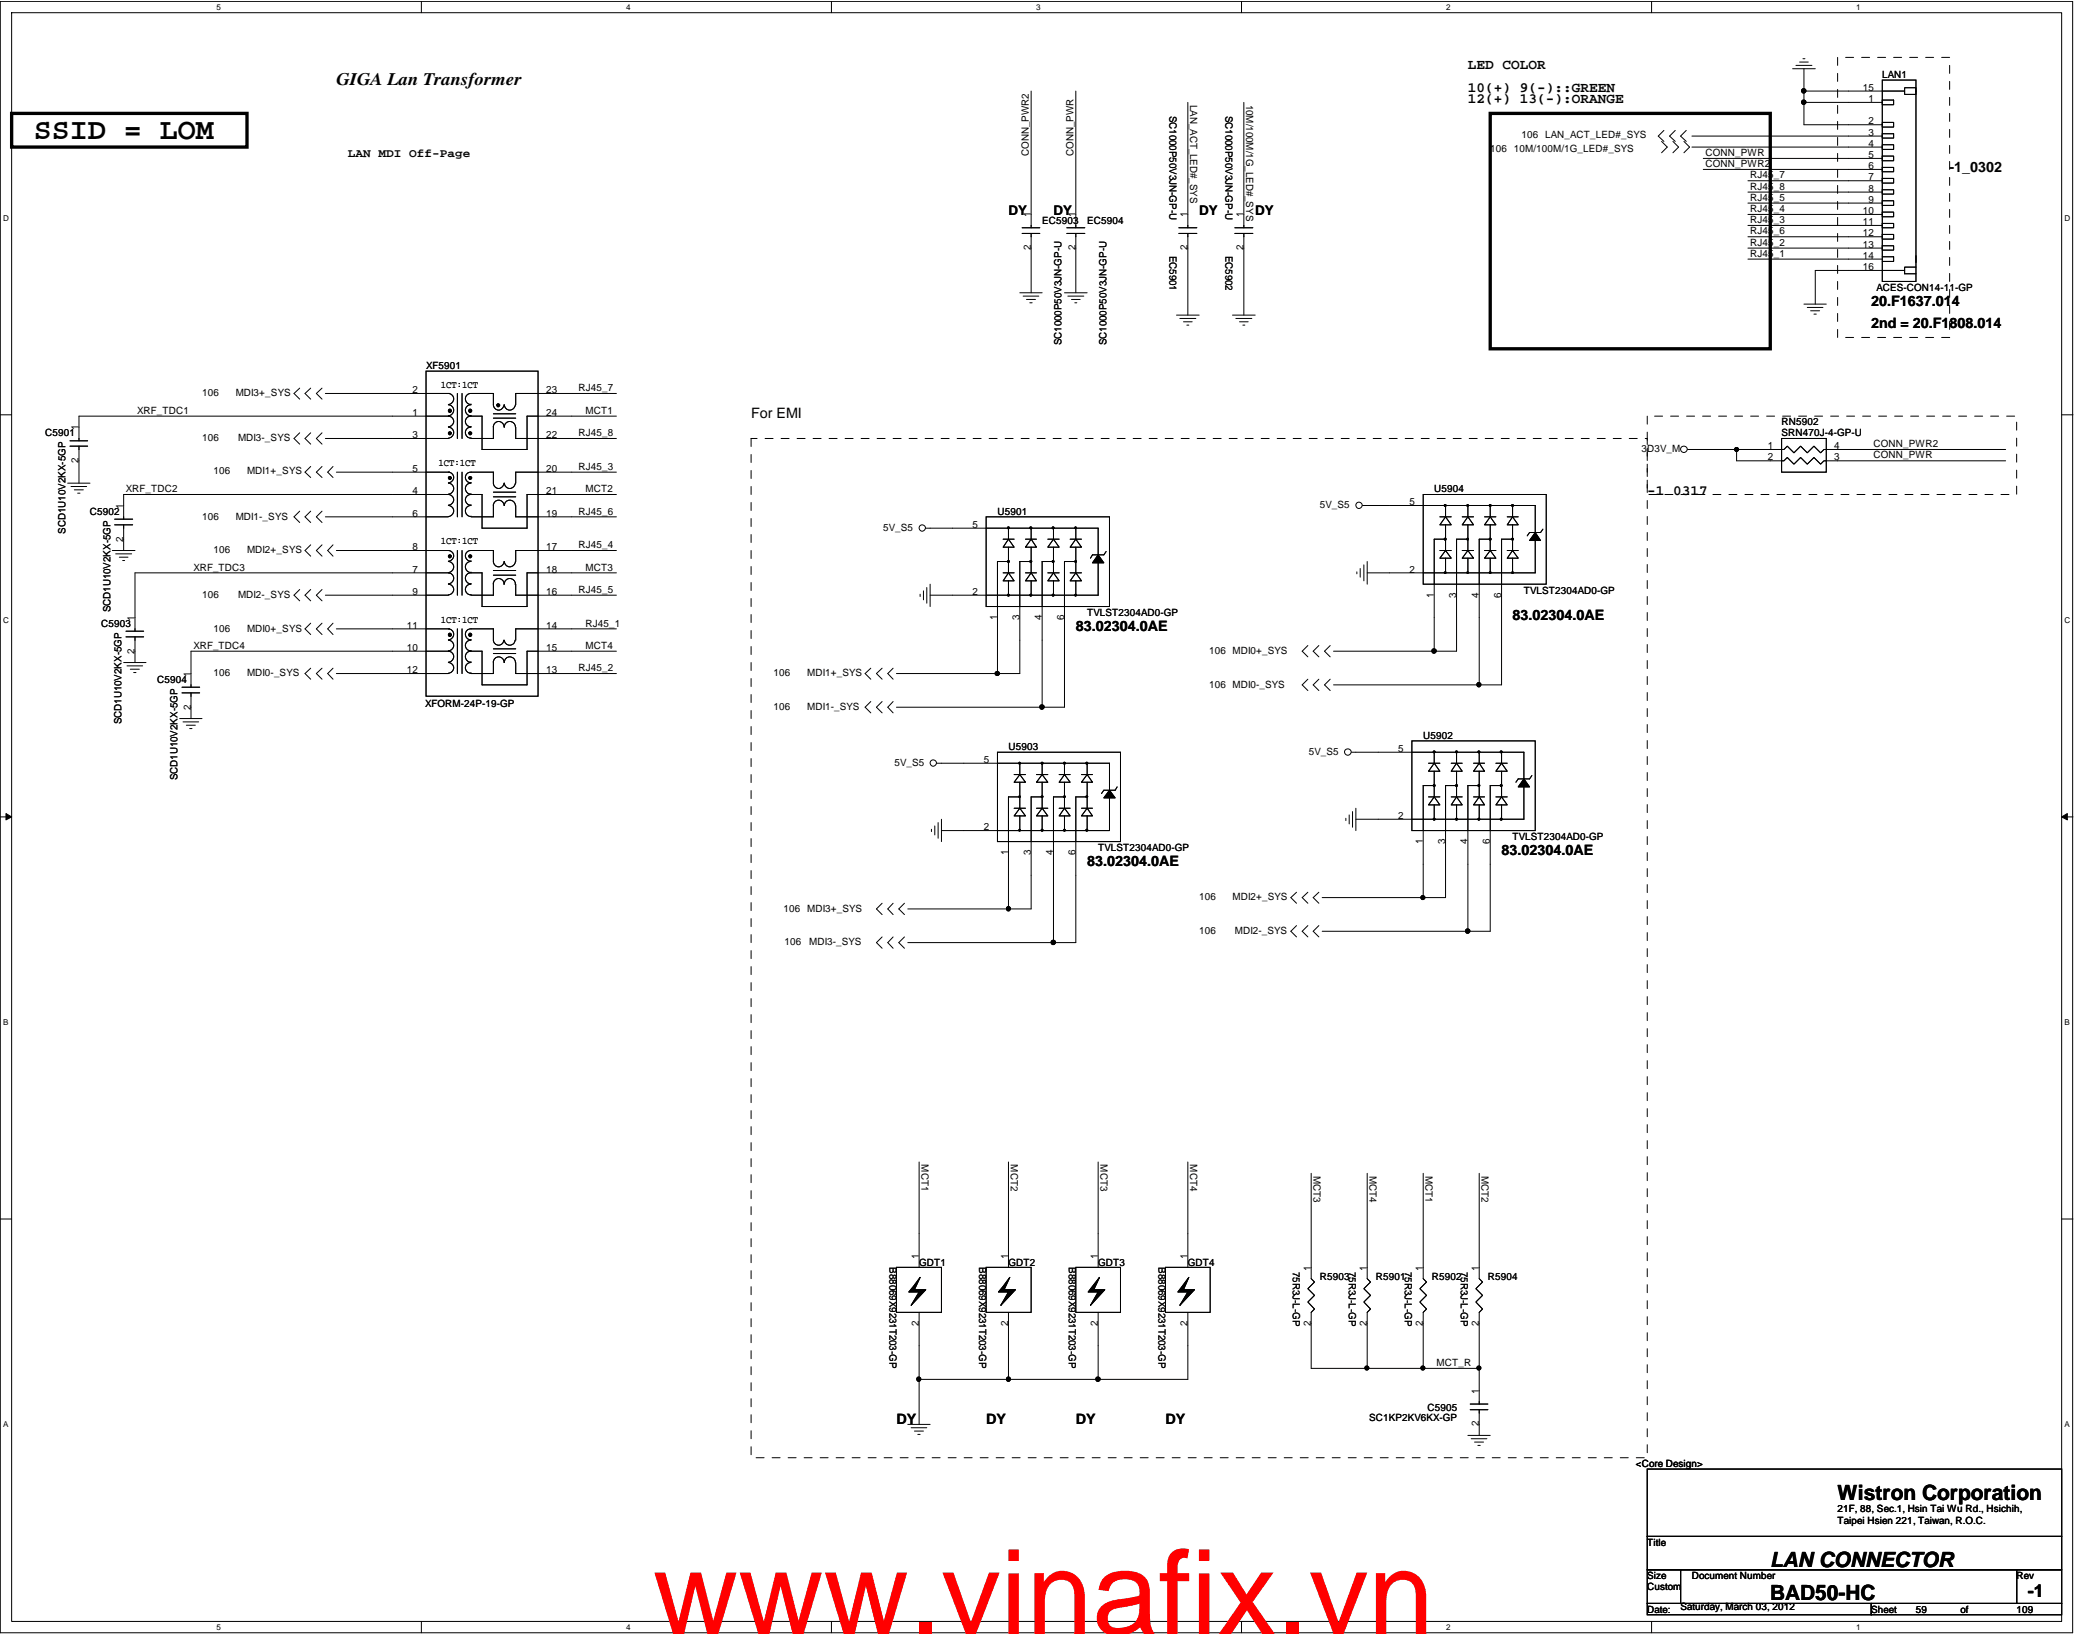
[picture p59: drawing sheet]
<svg xmlns="http://www.w3.org/2000/svg" width="249mm" height="195mm" viewBox="0 0 249 195" stroke-linecap="round" stroke-linejoin="round" font-family="sans-serif">
<defs><g id="words">
<text font-size="14.1" fill="#f00" x="78" y="195.2">www.vinafix.vn</text>
<text font-size="3.6" x="4.1" y="16.6">SSID = LOM</text>
<g font-size="2.5">
<text x="219.5" y="179.1">Wistron Corporation</text>
<text x="211.4" y="191.1">BAD50-HC</text>
<text x="211.4" y="187.1">LAN CONNECTOR</text>
</g>
<g font-size="2.1">
<text x="40.2" y="10.2">GIGA Lan Transformer</text>
<text x="242.2" y="190.8">-1</text>
</g>
<g font-size="1.7">
<text x="175.3" y="11">10(+) 9(-)::GREEN</text>
<text x="175.3" y="8.3">LED COLOR</text>
<text x="175.3" y="12.3">12(+) 13(-):ORANGE</text>
<text x="232.9" y="20.5">-1_0302</text>
<text x="223.5" y="36.6">20.F1637.014</text>
<text x="223.5" y="39.2">2nd = 20.F1808.014</text>
<text x="89.7" y="49.9">For EMI</text>
<text x="196.7" y="59.1">-1 0317</text>
<text x="128.5" y="75.3">83.02304.0AE</text>
<text x="180.7" y="74">83.02304.0AE</text>
<text x="129.8" y="103.5">83.02304.0AE</text>
<text x="179.3" y="102.1">83.02304.0AE</text>
<text x="107.1" y="170.1">DY</text>
<text x="117.8" y="170.1">DY</text>
<text x="128.5" y="170.1">DY</text>
<text x="139.2" y="170.1">DY</text>
</g>
<g font-size="1.6">
<text x="120.5" y="25.7">DY</text>
<text x="125.8" y="25.7">DY</text>
<text x="143.2" y="25.7">DY</text>
<text x="149.9" y="25.7">DY</text>
</g>
<text font-size="1.4" x="41.5" y="18.8">LAN MDI Off-Page</text>
<g font-size="1.2">
<text x="222.5" y="10.8">15</text>
<text x="224.8" y="9.3">LAN1</text>
<text x="139.7" y="13.8" transform="rotate(90 139.7 13.8)">SC1000P50V3JN-GP-U</text>
<text x="142.2" y="12.5" transform="rotate(90 142.2 12.5)">LAN_ACT_LED#_SYS</text>
<text x="146.4" y="13.8" transform="rotate(90 146.4 13.8)">SC1000P50V3JN-GP-U</text>
<text x="148.8" y="12.5" transform="rotate(90 148.8 12.5)">10M/100M/1G_LED#_SYS</text>
<text x="181.7" y="16.5">106 LAN_ACT_LED#_SYS</text>
<text x="223.2" y="12.2">1</text>
<text x="223.2" y="14.9">2</text>
<text x="223.2" y="16.2">3</text>
<text x="223.2" y="17.5">4</text>
<text x="122.9" y="18.6" transform="rotate(-90 122.9 18.6)">CONN_PWR2</text>
<text x="128.2" y="18.6" transform="rotate(-90 128.2 18.6)">CONN_PWR</text>
<text x="178" y="18.2">106</text>
<text x="180.8" y="18.2">10M/100M/1G_LED#_SYS</text>
<text x="203.7" y="18.6">CONN_PWR</text>
<text x="203.7" y="20">CONN_PWR2</text>
<text x="209" y="21.3">RJ45_7</text>
<text x="209" y="22.7">RJ45_8</text>
<text x="209" y="24">RJ45_5</text>
<text x="223.2" y="18.9">5</text>
<text x="223.2" y="20.2">6</text>
<text x="223.2" y="21.5">7</text>
<text x="223.2" y="22.9">8</text>
<text x="123.1" y="29.9" transform="rotate(-90 123.1 29.9)">2</text>
<text x="123.1" y="26" transform="rotate(-90 123.1 26)">1</text>
<text x="124.5" y="26.7">EC5903</text>
<text x="128.5" y="29.9" transform="rotate(-90 128.5 29.9)">2</text>
<text x="128.5" y="26" transform="rotate(-90 128.5 26)">1</text>
<text x="129.8" y="26.7">EC5904</text>
<text x="141.8" y="29.9" transform="rotate(-90 141.8 29.9)">2</text>
<text x="141.8" y="26" transform="rotate(-90 141.8 26)">1</text>
<text x="148.5" y="29.9" transform="rotate(-90 148.5 29.9)">2</text>
<text x="148.5" y="26" transform="rotate(-90 148.5 26)">1</text>
<text x="209" y="29.4">RJ45_2</text>
<text x="209" y="26.6">RJ45_3</text>
<text x="209" y="28">RJ45_6</text>
<text x="209" y="25.3">RJ45_4</text>
<text x="222.5" y="25.6">10</text>
<text x="222.5" y="26.9">11</text>
<text x="222.5" y="28.2">12</text>
<text x="222.5" y="29.6">13</text>
<text x="223.2" y="24.2">9</text>
<text x="139.7" y="30.5" transform="rotate(90 139.7 30.5)">EC5901</text>
<text x="146.4" y="30.5" transform="rotate(90 146.4 30.5)">EC5902</text>
<text x="209" y="30.7">RJ45_1</text>
<text x="222.5" y="30.9">14</text>
<text x="222.5" y="32.3">16</text>
<text x="224.1" y="34.7">ACES-CON14-11-GP</text>
<text x="126.8" y="41.3" transform="rotate(-90 126.8 41.3)">SC1000P50V3JN-GP-U</text>
<text x="132.2" y="41.3" transform="rotate(-90 132.2 41.3)">SC1000P50V3JN-GP-U</text>
<text x="24.1" y="47.3">106</text>
<text x="28.1" y="47.3">MDI3+_SYS</text>
<text x="49.3" y="47">2</text>
<text x="50.9" y="44.1">XF5901</text>
<text x="52.6" y="46.4">1CT:1CT</text>
<text x="65.2" y="47">23</text>
<text x="69.1" y="46.7">RJ45_7</text>
<text x="5.4" y="52.1">C5901</text>
<text x="9.4" y="51.4" transform="rotate(-90 9.4 51.4)">1</text>
<text x="16.4" y="49.4">XRF_TDC1</text>
<text x="24.1" y="52.7">106</text>
<text x="28.4" y="52.7">MDI3-_SYS</text>
<text x="49.3" y="49.7">1</text>
<text x="49.3" y="52.3">3</text>
<text x="65.2" y="52.3">22</text>
<text x="65.2" y="49.7">24</text>
<text x="69.1" y="52.1">RJ45_8</text>
<text x="69.9" y="49.4">MCT1</text>
<text x="211.2" y="53.6">1</text>
<text x="212.8" y="50.8">RN5902</text>
<text x="212.8" y="52.1">SRN470J-4-GP-U</text>
<text x="219.1" y="53.6">4</text>
<text x="223.8" y="53.4">CONN_PWR2</text>
<text x="9.4" y="55.3" transform="rotate(-90 9.4 55.3)">2</text>
<text x="15" y="58.8">XRF_TDC2</text>
<text x="25.5" y="56.7">106</text>
<text x="29.5" y="56.7">MDI1+_SYS</text>
<text x="49.3" y="59">4</text>
<text x="49.3" y="56.4">5</text>
<text x="52.4" y="55.6">1CT:1CT</text>
<text x="65.2" y="56.4">20</text>
<text x="65.2" y="59">21</text>
<text x="69.1" y="56.1">RJ45_3</text>
<text x="69.9" y="58.8">MCT2</text>
<text x="171.3" y="58.8">U5904</text>
<text x="196.1" y="54">3D3V_M</text>
<text x="211.2" y="55">2</text>
<text x="219.1" y="55">3</text>
<text x="223.8" y="54.8">CONN_PWR</text>
<text x="7.8" y="63.7" transform="rotate(-90 7.8 63.7)">SCD1U10V2KX-5GP</text>
<text x="10.7" y="61.5">C5902</text>
<text x="14.7" y="64.7" transform="rotate(-90 14.7 64.7)">2</text>
<text x="14.7" y="60.8" transform="rotate(-90 14.7 60.8)">1</text>
<text x="24.1" y="62">106</text>
<text x="28.1" y="62">MDI1-_SYS</text>
<text x="49.3" y="61.7">6</text>
<text x="49.3" y="65.7">8</text>
<text x="52.6" y="65">1CT:1CT</text>
<text x="65.2" y="65.7">17</text>
<text x="65.2" y="61.7">19</text>
<text x="69.1" y="61.4">RJ45_6</text>
<text x="69.1" y="65.5">RJ45_4</text>
<text x="105.5" y="63.4">5V_S5</text>
<text x="116.2" y="63">5</text>
<text x="119.1" y="61.5">U5901</text>
<text x="157.6" y="60.7">5V_S5</text>
<text x="168.4" y="60.3">5</text>
<text x="23.1" y="68.1">XRF_TDC3</text>
<text x="24.1" y="71.4">106</text>
<text x="25.5" y="66.1">106</text>
<text x="28.4" y="71.4">MDI2-_SYS</text>
<text x="29.5" y="66.1">MDI2+_SYS</text>
<text x="49.3" y="68.4">7</text>
<text x="49.3" y="71">9</text>
<text x="65.2" y="71">16</text>
<text x="65.2" y="68.4">18</text>
<text x="69.1" y="70.8">RJ45_5</text>
<text x="69.9" y="68.1">MCT3</text>
<text x="116.2" y="71">2</text>
<text x="168.4" y="68.4">2</text>
<text x="171.3" y="71.4" transform="rotate(-90 171.3 71.4)">1</text>
<text x="173.9" y="71.4" transform="rotate(-90 173.9 71.4)">3</text>
<text x="176.6" y="71.4" transform="rotate(-90 176.6 71.4)">4</text>
<text x="179.3" y="71.4" transform="rotate(-90 179.3 71.4)">6</text>
<text x="182" y="70.9">TVLST2304AD0-GP</text>
<text x="12.1" y="74.9">C5903</text>
<text x="13.2" y="73.1" transform="rotate(-90 13.2 73.1)">SCD1U10V2KX-5GP</text>
<text x="16.1" y="74.1" transform="rotate(-90 16.1 74.1)">1</text>
<text x="23.1" y="77.5">XRF_TDC4</text>
<text x="25.5" y="75.4">106</text>
<text x="29.5" y="75.4">MDI0+_SYS</text>
<text x="48.6" y="75.1">11</text>
<text x="48.6" y="77.7">10</text>
<text x="52.6" y="74.3">1CT:1CT</text>
<text x="65.2" y="75.1">14</text>
<text x="65.2" y="77.7">15</text>
<text x="69.9" y="74.8">RJ45_1</text>
<text x="69.9" y="77.5">MCT4</text>
<text x="119.1" y="74" transform="rotate(-90 119.1 74)">1</text>
<text x="121.8" y="74" transform="rotate(-90 121.8 74)">3</text>
<text x="124.4" y="74" transform="rotate(-90 124.4 74)">4</text>
<text x="127.1" y="74" transform="rotate(-90 127.1 74)">6</text>
<text x="129.8" y="73.6">TVLST2304AD0-GP</text>
<text x="16.1" y="78.1" transform="rotate(-90 16.1 78.1)">2</text>
<text x="18.8" y="81.6">C5904</text>
<text x="22.8" y="80.8" transform="rotate(-90 22.8 80.8)">1</text>
<text x="25.5" y="80.8">106</text>
<text x="29.5" y="80.8">MDI0-_SYS</text>
<text x="48.6" y="80.4">12</text>
<text x="65.2" y="80.4">13</text>
<text x="69.1" y="80.2">RJ45_2</text>
<text x="92.4" y="80.8">106</text>
<text x="96.4" y="80.8">MDI1+_SYS</text>
<text x="144.4" y="78.1">106 MDI0+_SYS</text>
<text x="144.4" y="82.1">106 MDI0-_SYS</text>
<text x="14.5" y="86.5" transform="rotate(-90 14.5 86.5)">SCD1U10V2KX-5GP</text>
<text x="22.8" y="84.7" transform="rotate(-90 22.8 84.7)">2</text>
<text x="50.8" y="84.4">XFORM-24P-19-GP</text>
<text x="92.4" y="84.8">106</text>
<text x="96.4" y="84.8">MDI1-_SYS</text>
<text x="120.5" y="89.6">U5903</text>
<text x="167" y="89.8">5</text>
<text x="170" y="88.2">U5902</text>
<text x="21.2" y="93.2" transform="rotate(-90 21.2 93.2)">SCD1U10V2KX-5GP</text>
<text x="106.8" y="91.5">5V_S5</text>
<text x="117.5" y="91.1">5</text>
<text x="156.3" y="90.1">5V_S5</text>
<text x="117.5" y="99.2">2</text>
<text x="131.2" y="101.6">TVLST2304AD0-GP</text>
<text x="167" y="97.8">2</text>
<text x="169.9" y="100.8" transform="rotate(-90 169.9 100.8)">1</text>
<text x="172.6" y="100.8" transform="rotate(-90 172.6 100.8)">3</text>
<text x="175.3" y="100.8" transform="rotate(-90 175.3 100.8)">4</text>
<text x="178" y="100.8" transform="rotate(-90 178 100.8)">6</text>
<text x="180.7" y="100.3">TVLST2304AD0-GP</text>
<text x="120.4" y="102.1" transform="rotate(-90 120.4 102.1)">1</text>
<text x="123.1" y="102.1" transform="rotate(-90 123.1 102.1)">3</text>
<text x="125.8" y="102.1" transform="rotate(-90 125.8 102.1)">4</text>
<text x="128.5" y="102.1" transform="rotate(-90 128.5 102.1)">6</text>
<text x="143.2" y="107.5">106</text>
<text x="147.2" y="107.5">MDI2+_SYS</text>
<text x="93.6" y="108.9">106 MDI3+_SYS</text>
<text x="93.7" y="112.9">106</text>
<text x="96.6" y="112.9">MDI3-_SYS</text>
<text x="143.2" y="111.5">106</text>
<text x="147.5" y="111.5">MDI2-_SYS</text>
<text x="110.1" y="139.1" transform="rotate(90 110.1 139.1)">MCT1</text>
<text x="120.7" y="139.1" transform="rotate(90 120.7 139.1)">MCT2</text>
<text x="131.4" y="139.1" transform="rotate(90 131.4 139.1)">MCT3</text>
<text x="142.2" y="139.1" transform="rotate(90 142.2 139.1)">MCT4</text>
<text x="156.9" y="140.4" transform="rotate(90 156.9 140.4)">MCT3</text>
<text x="163.6" y="140.4" transform="rotate(90 163.6 140.4)">MCT4</text>
<text x="170.3" y="140.4" transform="rotate(90 170.3 140.4)">MCT1</text>
<text x="177" y="140.4" transform="rotate(90 177 140.4)">MCT2</text>
<text x="106.2" y="151.4" transform="rotate(90 106.2 151.4)">B88069X9231T203-GP</text>
<text x="109.7" y="150.4" transform="rotate(-90 109.7 150.4)">1</text>
<text x="109.8" y="151.2">GDT1</text>
<text x="116.9" y="151.4" transform="rotate(90 116.9 151.4)">B88069X9231T203-GP</text>
<text x="120.4" y="150.4" transform="rotate(-90 120.4 150.4)">1</text>
<text x="120.5" y="151.2">GDT2</text>
<text x="127.7" y="151.4" transform="rotate(90 127.7 151.4)">B88069X9231T203-GP</text>
<text x="131.1" y="150.4" transform="rotate(-90 131.1 150.4)">1</text>
<text x="131.2" y="151.2">GDT3</text>
<text x="138.4" y="151.4" transform="rotate(90 138.4 151.4)">B88069X9231T203-GP</text>
<text x="141.8" y="150.4" transform="rotate(-90 141.8 150.4)">1</text>
<text x="141.9" y="151.2">GDT4</text>
<text x="154.4" y="151.9" transform="rotate(90 154.4 151.9)">75R3J-L-GP</text>
<text x="156.6" y="151.8" transform="rotate(-90 156.6 151.8)">1</text>
<text x="157.6" y="152.9">R5903</text>
<text x="161.1" y="151.9" transform="rotate(90 161.1 151.9)">75R3J-L-GP</text>
<text x="163.3" y="151.8" transform="rotate(-90 163.3 151.8)">1</text>
<text x="164.3" y="152.9">R5901</text>
<text x="167.8" y="151.9" transform="rotate(90 167.8 151.9)">75R3J-L-GP</text>
<text x="169.9" y="151.8" transform="rotate(-90 169.9 151.8)">1</text>
<text x="171" y="152.9">R5902</text>
<text x="174.5" y="151.9" transform="rotate(90 174.5 151.9)">75R3J-L-GP</text>
<text x="176.6" y="151.8" transform="rotate(-90 176.6 151.8)">1</text>
<text x="177.7" y="152.9">R5904</text>
<text x="109.7" y="158.3" transform="rotate(-90 109.7 158.3)">2</text>
<text x="120.4" y="158.3" transform="rotate(-90 120.4 158.3)">2</text>
<text x="131.1" y="158.3" transform="rotate(-90 131.1 158.3)">2</text>
<text x="141.8" y="158.3" transform="rotate(-90 141.8 158.3)">2</text>
<text x="156.6" y="158.3" transform="rotate(-90 156.6 158.3)">2</text>
<text x="163.3" y="158.3" transform="rotate(-90 163.3 158.3)">2</text>
<text x="169.9" y="158.3" transform="rotate(-90 169.9 158.3)">2</text>
<text x="176.6" y="158.3" transform="rotate(-90 176.6 158.3)">2</text>
<text x="171.6" y="163.1">MCT_R</text>
<text x="176.6" y="166.5" transform="rotate(-90 176.6 166.5)">1</text>
<text x="163.5" y="169.8">SC1KP2KV6KX-GP</text>
<text x="170.5" y="168.5">C5905</text>
<text x="176.6" y="170.4" transform="rotate(-90 176.6 170.4)">2</text>
<text x="195.4" y="175.2">&lt;Core Design&gt;</text>
<text x="196.7" y="184.6">Title</text>
<text x="219.5" y="180.6">21F, 88, Sec.1, Hsin Tai Wu Rd., Hsichih,</text>
<text x="219.5" y="182">Taipei Hsien 221, Taiwan, R.O.C.</text>
<text x="196.7" y="189.9">Custom</text>
<text x="196.7" y="188.6">Size</text>
<text x="202.1" y="188.6">Document Number</text>
<text x="240.9" y="188.6">Rev</text>
<text x="196.7" y="192.6">Date:</text>
<text x="200.7" y="192.3">Saturday, March 03, 2012</text>
<text x="223.5" y="192.6">Sheet</text>
<text x="228.8" y="192.6">59</text>
<text x="234.2" y="192.6">of</text>
<text x="240.9" y="192.6">109</text>
</g>
<g font-size="1">
<text x="25.8" y="1.2">5</text>
<text x="74.8" y="1.2">4</text>
<text x="123.8" y="1.2">3</text>
<text x="172.7" y="1.2">2</text>
<text x="221.7" y="1.2">1</text>
<text x=".4" y="26.4">D</text>
<text x="246.6" y="26.4">D</text>
<text x=".4" y="74.4">C</text>
<text x="246.6" y="74.4">C</text>
<text x=".4" y="122.4">B</text>
<text x="246.6" y="122.4">B</text>
<text x=".4" y="170.4">A</text>
<text x="246.6" y="170.4">A</text>
<text x="25.8" y="194.6">5</text>
<text x="74.8" y="194.6">4</text>
<text x="172.7" y="194.6">2</text>
<text x="221.7" y="194.6">1</text>
</g>
</g></defs>
<path d="M0 .2h247.6v194.8h-247.6zM1.4 1.5h244.8v192.1h-244.8z" fill="none" stroke="#000" stroke-width=".12"/>
<g fill="#fff">
<path d="M25.8 .3h.6v1.1h-.6z"/>
<path d="M25.8 193.8h.6v1.1h-.6z"/>
</g>
<path d="M50.3 .2v1.3M50.3 193.6v1.4" fill="none" stroke="#000" stroke-width=".12"/>
<g fill="#fff">
<path d="M74.8 .3h.5v1.1h-.5z"/>
<path d="M74.8 193.8h.5v1.1h-.5z"/>
</g>
<path d="M99.3 .2v1.3M99.3 193.6v1.4" fill="none" stroke="#000" stroke-width=".12"/>
<g fill="#fff">
<path d="M123.8 .3h.5v1.1h-.5z"/>
<path d="M123.8 193.8h.5v1.1h-.5z"/>
</g>
<path d="M148.3 .2v1.3M148.3 193.6v1.4" fill="none" stroke="#000" stroke-width=".12"/>
<g fill="#fff">
<path d="M172.7 .3h.6v1.1h-.6z"/>
<path d="M172.7 193.8h.6v1.1h-.6z"/>
</g>
<path d="M197.3 .2v1.3M197.3 193.6v1.4" fill="none" stroke="#000" stroke-width=".12"/>
<g fill="#fff">
<path d="M221.7 .3h.5v1.1h-.5z"/>
<path d="M221.7 193.8h.5v1.1h-.5z"/>
<path d="M.4 25.5h.7v1.1h-.7z"/>
<path d="M246.6 25.5h.7v1.1h-.7z"/>
<path d="M.4 73.6h.7v1h-.7z"/>
<path d="M246.6 73.6h.7v1h-.7z"/>
</g>
<path d="M0 49.5h1.4M246.2 49.5h1.4" fill="none" stroke="#000" stroke-width=".12"/>
<g fill="#fff">
<path d="M.4 121.6h.6v1h-.6z"/>
<path d="M246.6 121.6h.6v1h-.6z"/>
</g>
<path d="M0 97.6h1.4M.7 97.2l.7 .4-.7 .3zM246.2 97.6l.7-.4v.7zM246.2 97.6h1.4" fill="none" stroke="#000" stroke-width=".12"/>
<path d="M.7 97.2l.7 .4-.7 .3zM246.2 97.6l.7-.4v.7z" fill="#000"/>
<g fill="#fff">
<path d="M.4 169.6h.6v1.1h-.6z"/>
<path d="M246.6 169.6h.6v1.1h-.6z"/>
</g>
<g fill="none" stroke="#000" stroke-width=".12">
<path d="M123.2 10.9v16.3M128.5 10.9v16.3M141.9 12.2v15M148.6 12.2v15M198.5 16.9l.6 .7-.6 .6M198.7 15.6l-.6 .7 .6 .6M199.8 16.9l.7 .7-.7 .6M200.1 15.6l-.7 .7 .7 .6M201.1 16.9l.7 .7-.7 .6M201.4 15.6l-.7 .7 .7 .6M202.1 17.6h22.7M202.1 16.3h22.7"/>
<path d="M203.4 18.9h21.4M214.1 8.2h2.7M214.5 7.8h1.9M214.9 7.4h1.1M215.3 7h.3M215.5 8.2v2.7M215.5 10.9h12M215.5 10.9v1.3M215.5 12.2h9.3M215.5 12.2v2.7h9.3M224.8 9.6h4v24h-4zM224.8 17.3h1.4v.5h-1.4z"/>
<path d="M224.8 14.6h1.4v.6h-1.4zM224.8 12h1.4v.5h-1.4zM224.8 16h1.4v.5h-1.4zM224.8 18.6h1.4v.6h-1.4zM224.8 20h1.4v.5h-1.4zM227.5 10.5h1.3v.8h-1.3zM121.8 35h2.7M122.1 27.9h2.1M122.1 27.2h2.1M122.2 35.4h1.9M122.6 35.8h1.1M123 36.2h.3"/>
<path d="M123.2 27.9v7.1M127.1 35h2.7M127.4 27.2h2.2M127.4 27.9h2.2M127.5 35.4h1.9M128 35.8h1M128.4 36.2h.2M128.5 27.9v7.1M140.5 37.6h2.7M140.8 27.9h2.1M140.8 27.2h2.1M140.9 38h1.9"/>
<path d="M141.4 38.4h1M141.8 38.8h.2M141.9 27.9v9.7M147.2 37.6h2.7M147.5 27.9h2.1M147.5 27.2h2.1M147.6 38h1.9M148 38.4h1.1M148.4 38.8h.3M148.6 27.9v9.7M203.4 20.2h21.4M208.8 29.6h16"/>
<path d="M208.8 26.9h16M208.8 28.3h16M208.8 22.9h16M208.8 25.6h16M208.8 24.3h16M215.5 36.3h2.6M215.9 36.7h1.8M216.3 37.1h1M216.7 37.5h.2M224.8 21.6h-16M224.8 30.9h-16M224.8 30.7h1.4v.5h-1.4"/>
<path d="M224.8 21.3h1.4v.6h-1.4zM224.8 22.7h1.4v.5h-1.4zM224.8 24h1.4v.5h-1.4zM224.8 25.3h1.4v.6h-1.4zM224.8 26.7h1.4v.5h-1.4zM224.8 28h1.4v.6h-1.4zM224.8 29.4h1.4v.5h-1.4zM227.5 32.3h-10.7v4M228.8 31.9h-1.3v.8h1.3M228.8 30.5v.8M8.1 57.7h2.6M8.4 52.6h2.1"/>
<path d="M8.4 53.3h2.1M8.5 58.1h1.8M8.9 58.5h1.1M9.3 58.9h.3M9.4 53.3v4.4M35.8 46.4l-.7 .6 .7 .7M35.8 51.7l-.7 .7 .7 .6M37.1 46.4l-.7 .6 .7 .7M37.1 51.7l-.7 .7 .7 .6M37.1 55.7l-.7 .7 .7 .6M38.5 55.7l-.7 .7 .7 .6M38.5 46.4l-.7 .6 .7 .7"/>
<path d="M38.5 51.7l-.7 .7 .7 .6M38.9 52.4h14.7M39.8 55.7l-.7 .7 .7 .6M40.2 56.4h13.5M50.9 44.3h13.4v38.8h-13.4zM53.6 47a.66 .66 0 0 1 .6 .6 .66 .66 0 0 1-.6 .7M53.6 59.1a.64 .64 0 0 1 .6 .6 .64 .64 0 0 1-.6 .6M53.6 56.4a.64 .64 0 0 1 .6 .6 .64 .64 0 0 1-.6 .7M53.6 48.3a.66 .66 0 0 1 .6 .7 .66 .66 0 0 1-.6 .7M53.6 57.7a.66 .66 0 0 1 .6 .7 .66 .66 0 0 1-.6 .6M53.6 51a.66 .66 0 0 1 .6 .7 .66 .66 0 0 1-.6 .6M53.6 49.7a.64 .64 0 0 1 .6 .6 .64 .64 0 0 1-.6 .7"/>
<path d="M53.6 51.6h.3v.3h-.2h-.1zM53.6 48.9h.3v.3l-.2 .1-.1-.1zM53.6 57h.3v.2l-.2 .1-.1-.1zM53.7 49.7h-44.3v2.9M53.7 47h-14.8M53.7 59.1h-38.9v2.9M54.6 47v5.4M54.6 56.4v5.3M55.2 47v5.4M55.2 56.4v5.3M56 48.9h.3v.3l-.2 .1-.1-.1zM56 51.6h.3v.3h-.2h-.1z"/>
<path d="M56 57h.3v.2l-.2 .1-.1-.1zM56.3 51a.64 .64 0 0 0-.7 .7 .64 .64 0 0 0 .7 .6M56.3 48.3a.64 .64 0 0 0-.7 .7 .64 .64 0 0 0 .7 .6M56.3 48.3a.64 .64 0 0 1-.7-.7 .64 .64 0 0 1 .7-.6h2.6v1.3a.64 .64 0 0 0 .7 .7 .64 .64 0 0 0 .6-.7M56.3 57.6a.62 .62 0 0 1-.7-.6 .62 .62 0 0 1 .7-.6h2.6v1.3a.64 .64 0 0 0 .7 .6 .64 .64 0 0 0 .6-.6M56.3 57.7a.64 .64 0 0 0-.7 .6 .64 .64 0 0 0 .7 .7M58.9 49.9h2.7M58.9 49.4h2.7M58.9 51a.64 .64 0 0 1 .7-.7 .64 .64 0 0 1 .6 .7M58.9 58.8h2.7M58.9 59.3h2.7M58.9 50.9v1.5h-2.6"/>
<path d="M59.4 48.3h.2v.2l-.1 .1-.1-.1zM60.2 51a.66 .66 0 0 1 .7-.7 .66 .66 0 0 1 .7 .7M60.2 48.3a.66 .66 0 0 0 .7 .7 .66 .66 0 0 0 .7-.7M60.2 57.7a.66 .66 0 0 0 .7 .6 .66 .66 0 0 0 .7-.6M61.6 51v1.4h12M73.6 59.1h-10.6v4h-5.4v-4h-1.3a.62 .62 0 0 0-.7 .6 .62 .62 0 0 0 .7 .6M73.6 47h-12v1.3M73.6 49.7h-10.6v4h-5.4v-4h-1.3a.62 .62 0 0 0-.7 .6 .62 .62 0 0 0 .7 .6M73.6 56.4h-12v1.3M170 59.1h14.7v10.7h-14.7zM201.6 53.7h5.8M207.2 53.5h.4l.1 .2-.1 .1-.2 .1-.2-.1z"/>
<path d="M207.4 53.7v1.3h5.7l.4-.4 .8 .8 .8-.8 .8 .8 .8-.8 .8 .8 .3-.4h21.8M207.4 53.7h5.7l.4-.4 .8 .8 .8-.8 .8 .8 .8-.8 .8 .8 .3-.4h21.8M212.8 52.4h5.3v4h-5.3zM13.4 65.7h2.7M13.7 62h2.1M13.7 62.7h2.1M13.8 66.1h1.9M14.3 66.5h1M14.6 66.9h.3M14.8 62.7v3M14.8 79.1h2.6M15 76.1h2.2"/>
<path d="M15 75.4h2.2M15.2 79.5h1.8M15.6 79.9h1M16.1 76.1v3M35.8 70.4l-.7 .7 .7 .7M35.8 61l-.7 .7 .7 .7M37.1 65.1l-.7 .6 .7 .7M37.1 70.4l-.7 .7 .7 .7M37.1 79.8l-.7 .6 .7 .7M37.1 61l-.7 .7 .7 .7M37.1 74.4l-.7 .7 .7 .7M38.5 65.1l-.7 .6 .7 .7"/>
<path d="M38.5 79.8l-.7 .6 .7 .7M38.5 74.4l-.7 .7 .7 .7M38.5 70.4l-.7 .7 .7 .7M38.5 61l-.7 .7 .7 .7M38.9 61.7h14.7M39.8 65.1l-.7 .6 .7 .7M39.8 79.8l-.7 .6 .7 .7M39.8 74.4l-.7 .7 .7 .7M40.2 75.1h10.7M40.2 65.7h13.5M50.9 68.4h2.8M50.9 68.4h-34.8v7"/>
<path d="M50.9 75.1h2.8M53.6 75.1a.66 .66 0 0 1 .6 .7 .66 .66 0 0 1-.6 .6M53.6 65.7a.64 .64 0 0 1 .6 .7 .64 .64 0 0 1-.6 .6M53.6 69.8a.64 .64 0 0 1 .6 .6 .64 .64 0 0 1-.6 .6M53.6 67.1a.66 .66 0 0 1 .6 .6 .66 .66 0 0 1-.6 .7M53.6 77.8a.66 .66 0 0 1 .6 .6 .66 .66 0 0 1-.6 .7M53.6 60.4a.66 .66 0 0 1 .6 .6 .66 .66 0 0 1-.6 .7M53.6 71.1h-14.7M53.6 79.1a.64 .64 0 0 1 .6 .7 .64 .64 0 0 1-.6 .6M53.6 68.4a.66 .66 0 0 1 .6 .7 .66 .66 0 0 1-.6 .6M53.6 76.5a.64 .64 0 0 1 .6 .6 .64 .64 0 0 1-.6 .6M53.6 66.3h.3v.3h-.2h-.1z"/>
<path d="M53.6 75.7h.3v.3h-.2h-.1zM53.7 77.8h-30.9v4.3M54.6 75.1v5.3M54.6 65.7v5.4M55.2 75.1v5.3M55.2 65.7v5.4M56 66.3h.3v.3h-.2h-.1zM56 75.7h.3v.3h-.2h-.1zM56.3 67a.62 .62 0 0 1-.7-.6 .62 .62 0 0 1 .7-.7h2.6v1.4a.64 .64 0 0 0 .7 .6 .64 .64 0 0 0 .6-.6M56.3 76.5a.62 .62 0 0 0-.7 .6 .62 .62 0 0 0 .7 .6M56.3 60.4a.64 .64 0 0 0-.7 .6 .64 .64 0 0 0 .7 .6M56.3 69.8a.62 .62 0 0 0-.7 .6 .62 .62 0 0 0 .7 .6"/>
<path d="M56.3 79.1a.62 .62 0 0 0-.7 .6 .62 .62 0 0 0 .7 .7M56.3 67.1a.64 .64 0 0 0-.7 .6 .64 .64 0 0 0 .7 .6M56.3 76.4a.64 .64 0 0 1-.7-.7 .64 .64 0 0 1 .7-.6h2.6v1.4a.62 .62 0 0 0 .6 .6 .62 .62 0 0 0 .7-.6M58.9 69.6v1.5h-2.6M58.9 68.1h2.7M58.9 69.8a.62 .62 0 0 1 .6-.7 .62 .62 0 0 1 .7 .7M58.9 68.7h2.7M58.9 78.1h2.7M58.9 60.4a.64 .64 0 0 1 .7-.7 .64 .64 0 0 1 .6 .7M58.9 79.1a.64 .64 0 0 1 .7-.7 .64 .64 0 0 1 .6 .7M58.9 60.3v1.4h-2.6M58.9 79v1.4h-2.6"/>
<path d="M58.9 77.5h2.7M60.2 67.1a.66 .66 0 0 0 .7 .6 .66 .66 0 0 0 .7-.6M60.2 69.8a.64 .64 0 0 1 .7-.7 .64 .64 0 0 1 .6 .7M60.2 60.4a.66 .66 0 0 1 .7-.7 .66 .66 0 0 1 .7 .7M60.2 79.1a.66 .66 0 0 1 .7-.7 .66 .66 0 0 1 .7 .7M60.2 76.5a.64 .64 0 0 0 .7 .6 .64 .64 0 0 0 .6-.6M61.6 69.8v1.3h12M61.6 60.4v1.3h12M61.6 79.1v1.3h12M64.3 68.4h-1.3v4h-5.4v-4h-1.3a.64 .64 0 0 0-.7 .7 .64 .64 0 0 0 .7 .6M64.3 68.4h9.3M64.3 75.1h4"/>
<path d="M64.3 75.1h-2.7v1.4M68.3 75.1h5.3M73.6 77.8h-10.6v4h-5.4v-4h-1.3a.64 .64 0 0 0-.7 .6 .64 .64 0 0 0 .7 .6M73.6 65.7h-12v1.4M104 79.8l-.7 .6 .7 .7M105.4 79.8l-.7 .6 .7 .7M106.7 79.8l-.7 .6 .7 .7M109.9 71v.2M110.3 70.6v1M110.6 63.1h20.6v3.2M110.7 70.2v1.8M111.1 69.8v2.6"/>
<path d="M117.8 61.7h14.7v10.7h-14.7zM119.8 68.4h1.3M119.8 64.4h1.3M120.4 67h.1v.1h-.1zM120.4 71h.1v.2h-.1zM120.4 63h.1v.1h-.1zM120.4 68.4l.7 1h-1.3zM120.4 67.1h-1.3v13.3M120.4 69.4v1.7M120.4 65.3v3.1M120.4 63.1v1.3M120.5 64.4l.6 .9h-1.3z"/>
<path d="M122.5 64.4h1.3M122.5 68.4h1.3M123 71h.2v.2h-.2zM123 67h.2v.1h-.2zM123 63h.2v.1h-.2zM123.2 63.1v1.3M123.2 65.3v3.1M123.2 68.4l.6 1h-1.3zM123.2 64.4l.6 .9h-1.3zM123.2 67.1h-1.4v13.3h-2.7M123.2 69.4v1.7M125.1 68.4h1.4"/>
<path d="M125.1 64.4h1.4M125.7 67h.2v.1h-.2zM125.7 71h.2v.2h-.2zM125.7 63h.2v.1h-.2zM125.8 67.1h-1.3v17.4M125.8 65.3v3.1M125.8 63.1v1.3M125.8 68.4l.7 1h-1.4zM125.8 64.4l.7 .9h-1.4zM125.8 69.4v1.7M127.8 64.4h1.4M127.8 68.4h1.4"/>
<path d="M128.4 71l.2 .1-.1 .1zM128.4 67l.2 .1-.1 .1zM128.4 63h.2l-.1 .2zM128.5 67.1h-1.4v17.4h-2.6M128.5 64.4l.7 .9h-1.4zM128.5 63.1v1.3M128.5 65.3v3.1M128.5 69.4v1.7M128.5 68.4l.7 1h-1.4zM131.2 67.2v3.9h-20.1M131.2 66.3l.6 .9h-1.3zM132.1 65.9l-.3 .4h-1.3l-.3 .4"/>
<path d="M156.2 77.1l-.7 .7 .7 .7M157.5 77.1l-.7 .7 .7 .7M158.9 77.1l-.7 .7 .7 .7M159.3 77.8h12M162.1 68.3v.2M162.5 67.9v1M162.7 60.4h20.7v3.2M162.9 67.5v1.9M163.3 67.1v2.7M172 61.7h1.3M172 65.7h1.3M172.5 64.3h.2v.2h-.2z"/>
<path d="M172.5 68.3l.2 .1-.1 .1zM172.5 60.3h.2v.1h-.2zM172.7 61.7l.6 1h-1.3zM172.7 65.7l.6 1h-1.3zM172.7 64.4h-1.4v13.4M172.7 66.7v1.7M172.7 62.7v3M172.7 60.4v1.3M174.6 65.7h1.4M174.6 61.7h1.4M175.2 68.3h.2v.2h-.2zM175.2 64.3l.2 .1-.1 .1z"/>
<path d="M175.2 60.3l.2 .1-.1 .1zM175.3 65.7l.7 1h-1.4zM175.3 61.7l.7 1h-1.4zM175.3 62.7v3M175.3 66.7v1.7M175.3 60.4v1.3M175.3 64.4h-1.3v13.4h-2.7M177.3 65.7h1.4M177.3 61.7h1.4M177.9 64.3h.2v.2h-.2zM177.9 68.3l.2 .1-.1 .1zM177.9 60.3h.2v.1h-.2z"/>
<path d="M178 65.7l.7 1h-1.4zM178 61.7l.7 1h-1.4zM178 66.7v1.7M178 62.7v3M178 60.4v1.3M178 64.4h-1.3v17.4M180 61.7h1.3M180 65.7h1.3M180.6 68.3l.2 .1-.1 .1zM180.6 64.3h.1v.2h-.1zM180.6 60.3h.1v.1h-.1zM180.7 64.4h-1.4v17.4h-2.6"/>
<path d="M180.7 62.7v3M180.7 61.7l.6 1h-1.3zM180.7 65.7l.6 1h-1.3zM180.7 66.7v1.7M180.7 60.4v1.3M183.4 64.6v3.8h-20.1M183.4 63.6l.6 1h-1.3zM184.3 63.2l-.3 .4h-1.3l-.3 .4M16 80.3h.2M21.5 85.8h2.6M21.7 82.8h2.1M21.7 82.1h2.1"/>
<path d="M21.9 86.2h1.8M22.3 86.6h1M22.7 87h.2M22.8 82.8v3M53.6 80.4h-13.4M104 83.8l-.7 .7 .7 .6M105.4 83.8l-.7 .7 .7 .6M106.7 83.8l-.7 .7 .7 .6M107.1 80.4h12M107.1 84.5h17.4M111.3 99v.3M111.6 98.6v1.1"/>
<path d="M111.9 91.2h20.6v3.2M112 98.2v1.9M112.4 97.8v2.7M119.1 89.8h14.7v10.7h-14.7zM121.1 96.5h1.4M121.1 92.5h1.4M121.7 95.1h.1v.1h-.1zM121.7 99.1l.2 .1-.1 .1zM121.7 91.1l.2 .1-.1 .1zM121.8 96.5l.7 .9h-1.4zM121.8 95.2h-1.4l.1 13.4M121.8 97.4v1.8"/>
<path d="M121.8 93.4v3.1M121.8 91.2v1.3M121.8 92.5l.7 .9h-1.4zM123.8 96.5h1.3M123.8 92.5h1.3M124.4 99.1h.1v.1h-.1zM124.4 95.1h.2l-.1 .2zM124.4 91.1h.1v.1h-.1zM124.5 91.2v1.3M124.5 93.4v3.1M124.5 95.2h-1.3v13.4h-2.7M124.5 97.4v1.8"/>
<path d="M124.5 96.5l.6 .9h-1.3zM124.5 92.5l.6 .9h-1.3zM126.5 96.5h1.3M126.5 92.5h1.3M127.1 95.1h.2l-.2 .2zM127.1 99.1h.1v.1h-.1zM127.1 91.1h.1v.1h-.1zM127.1 95.2h-1.3v17.4h-17.4M127.1 93.4v3.1M127.1 91.2v1.3M127.1 96.5l.7 .9h-1.3zM127.1 92.5l.7 .9h-1.3z"/>
<path d="M127.1 97.4v1.8M129.2 96.5h1.3M129.2 92.5h1.3M129.7 99.1h.2v.1h-.2zM129.7 95.1h.2l-.1 .2zM129.7 91.1h.2v.1h-.2zM129.8 95.2h-1.3v17.4M129.8 97.4v1.8M129.8 92.5l.7 .9h-1.3zM129.8 91.2v1.3M129.8 93.4v3.1M129.8 96.5l.7 .9h-1.3z"/>
<path d="M132.5 95.3v3.9h-20.1M132.5 94.4l.7 .9h-1.4zM133.4 94l-.2 .4h-1.4l-.2 .4M156.2 81.1l-.7 .7 .7 .7M157.5 81.1l-.7 .7 .7 .7M158.9 81.1l-.7 .7 .7 .7M159.3 81.8h17.4M160.7 97.7v.3M161.1 97.3v1.1M161.4 89.8h20.6v3.2M161.5 96.9v1.9M161.9 96.5v2.7"/>
<path d="M168.6 88.5h14.8v10.7h-14.8zM170.6 95.2h1.4M170.6 91.2h1.4M171.2 93.7h.2v.2h-.2zM171.2 97.8h.2v.1h-.2zM171.2 89.7h.2v.2h-.2zM171.3 91.2l.7 .9h-1.4zM171.3 95.2l.7 .9h-1.4zM171.3 93.8h-1.3v13.4M171.3 96.1v1.7M171.3 92.1v3.1M171.3 89.8v1.4"/>
<path d="M173.3 91.2h1.3M173.3 95.2h1.3M173.9 97.8h.1v.1h-.1zM173.9 93.7h.1v.2h-.1zM173.9 89.7h.1v.2h-.1zM174 93.8h-1.3v13.4h-2.7M174 89.8v1.4M174 92.1v3.1M174 95.2l.6 .9h-1.3zM174 91.2l.6 .9h-1.3zM174 96.1v1.7M176 95.2h1.3"/>
<path d="M176 91.2h1.3M176.5 93.7h.2v.2h-.2zM176.5 97.8h.2v.1h-.2zM176.5 89.7h.2v.2h-.2zM176.7 93.8h-1.4v17.4M176.7 96.1v1.7M176.7 92.1v3.1M176.7 89.8v1.4M176.7 95.2l.6 .9h-1.3zM176.7 91.2l.6 .9h-1.3zM178.7 91.2h1.3M178.7 95.2h1.3"/>
<path d="M179.2 97.8h.2v.1h-.2zM179.2 93.7h.2v.2h-.2zM179.2 89.7h.2v.2h-.2zM179.3 91.2l.7 .9h-1.3zM179.3 93.8h-1.3v17.4h-2.7M179.3 89.8v1.4M179.3 95.2l.7 .9h-1.3zM179.3 92.1v3.1M179.3 96.1v1.7M182 93l.7 1h-1.4zM182 94v3.8h-20.1M183 92.6l-.3 .4h-1.4l-.2 .4"/>
<path d="M105.4 111.9l-.7 .7 .7 .7M105.4 107.9l-.7 .7 .7 .6M106.7 111.9l-.7 .7 .7 .7M106.7 107.9l-.7 .7 .7 .6M108 111.9l-.7 .7 .7 .7M108 107.9l-.7 .7 .7 .6M108.4 108.6h12.1M125.8 112.6h2.7M154.9 106.6l-.7 .6 .7 .7M154.9 110.5l-.7 .7 .7 .7M156.2 106.6l-.7 .6 .7 .7M156.2 110.5l-.7 .7 .7 .7"/>
<path d="M157.5 106.6l-.7 .6 .7 .7M157.5 110.5l-.7 .7 .7 .7M157.9 107.2h12.1M157.9 111.2h17.4M169.8 107h.3l.1 .2-.1 .2h-.2h-.1zM109.8 138.8v12.6M120.5 138.8v12.6M131.2 138.8v12.6M141.9 138.8v12.6M0 145.6h1.4M107.1 151.4h5.3v5.3h-5.3zM109.8 156.7v8"/>
<path d="M109.9 152.6l-.7 1.4h1.4l-1.8 1.9 1-1.6h-1.3zM117.8 151.4h5.4v5.3h-5.4zM120.5 156.7v8M120.6 152.6l-.7 1.4h1.4l-1.8 1.9 .9-1.6h-1.1zM128.5 151.4h5.3v5.3h-5.3zM131.2 156.7v8M131.3 152.6l-.7 1.4h1.4l-1.8 1.9 1-1.6h-1.2zM139.2 151.4h5.3v5.3h-5.3zM141.9 156.7v8h-10.7M142 152.6l-.6 1.4h1.3l-1.8 1.9 1-1.6h-1.2zM156.6 140.1v12.6l.4 .4-.8 .8 .8 .8-.8 .8 .8 .8-.4 .4M156.6 156.7v6.7h6.7"/>
<path d="M163.3 140.1v12.6l.4 .4-.8 .8 .8 .8-.8 .8 .8 .8-.4 .4M163.3 156.7v6.7M170 140.1v12.6l.4 .4-.8 .8 .8 .8-.8 .8 .8 .8-.4 .4M170 156.7v6.7M176.7 140.1v12.6l.4 .4-.8 .8 .8 .8-.8 .8 .8 .8-.4 .4M176.7 156.7v6.7M246.2 145.6h1.4M108.4 170.1h2.7M108.8 170.5h1.9M109.2 170.9h1.1M109.6 171.3h.3M109.8 164.7v5.4"/>
<path d="M109.8 164.7h10.7M120.5 164.7h10.7M163.1 163.2h.3l.1 .2-.1 .1-.1 .1-.2-.1zM163.3 163.4h6.7M169.8 163.2h.3l.1 .2-.1 .1-.2 .1-.1-.1zM170 163.4h6.7M175.3 171.4h2.7M175.6 167.7h2.1M175.6 168.4h2.1M175.7 171.8h1.9M176.1 172.2h1.1M176.5 163.2h.3l.1 .2-.1 .1-.2 .1-.1-.1z"/>
<path d="M176.5 172.6h.3M176.7 163.4v4.3M176.7 168.4v3M196.7 175.5h49.5v8h-49.5zM196.7 183.5h49.5v4h-49.5zM196.7 187.5h4v4h-4zM196.7 191.5h26.8v1.4h-26.8zM200.7 187.5h40.2v4h-40.2zM223.5 191.5h22.7v1.4h-22.7zM240.9 187.5h5.3v4h-5.3z"/>
<circle cx="215.4" cy="12.2" r=".26"/>
<circle cx="215.4" cy="10.9" r=".26"/>
<circle cx="201.1" cy="53.7" r=".39"/>
<circle cx="110.2" cy="63.1" r=".38"/>
<circle cx="162.3" cy="60.3" r=".38"/>
<circle cx="171.3" cy="77.8" r=".26"/>
<circle cx="111.5" cy="91.1" r=".38"/>
<circle cx="119.1" cy="80.5" r=".25"/>
<circle cx="124.4" cy="84.4" r=".26"/>
<circle cx="161" cy="89.8" r=".39"/>
<circle cx="176.6" cy="81.8" r=".25"/>
<circle cx="120.4" cy="108.5" r=".25"/>
<circle cx="125.8" cy="112.6" r=".26"/>
<circle cx="175.3" cy="111.2" r=".26"/>
<circle cx="109.7" cy="164.7" r=".25"/>
<circle cx="120.4" cy="164.7" r=".25"/>
<circle cx="131.1" cy="164.7" r=".26"/>
</g>
<g fill="#000">
<path d="M131.2 66.3l.6 .9h-1.3zM183.4 63.6l.6 1h-1.3zM132.5 94.4l.7 .9h-1.4zM182 93l.7 1h-1.4z"/>
<path d="M53.6 51.6h.3v.3h-.2h-.1z" fill-rule="evenodd"/>
<path d="M53.6 48.9h.3v.3l-.2 .1-.1-.1z" fill-rule="evenodd"/>
<path d="M53.6 57h.3v.2l-.2 .1-.1-.1z" fill-rule="evenodd"/>
<path d="M53.6 51.6h.3v.3h-.2h-.1z" fill-rule="evenodd"/>
<path d="M53.6 48.9h.3v.3l-.2 .1-.1-.1z" fill-rule="evenodd"/>
<path d="M53.6 57h.3v.2l-.2 .1-.1-.1z" fill-rule="evenodd"/>
<path d="M56 48.9h.3v.3l-.2 .1-.1-.1z" fill-rule="evenodd"/>
<path d="M56 51.6h.3v.3h-.2h-.1z" fill-rule="evenodd"/>
<path d="M56 57h.3v.2l-.2 .1-.1-.1z" fill-rule="evenodd"/>
<path d="M56 48.9h.3v.3l-.2 .1-.1-.1z" fill-rule="evenodd"/>
<path d="M56 51.6h.3v.3h-.2h-.1z" fill-rule="evenodd"/>
<path d="M56 57h.3v.2l-.2 .1-.1-.1z" fill-rule="evenodd"/>
<path d="M59.4 48.3h.2v.2l-.1 .1-.1-.1z" fill-rule="evenodd"/>
<path d="M59.4 48.3h.2v.2l-.1 .1-.1-.1z" fill-rule="evenodd"/>
<path d="M207.2 53.5h.4l.1 .2-.1 .1-.2 .1-.2-.1z" fill-rule="evenodd"/>
<path d="M207.2 53.5h.4l.1 .2-.1 .1-.2 .1-.2-.1z" fill-rule="evenodd"/>
<path d="M53.6 66.3h.3v.3h-.2h-.1z" fill-rule="evenodd"/>
<path d="M53.6 75.7h.3v.3h-.2h-.1z" fill-rule="evenodd"/>
<path d="M53.6 66.3h.3v.3h-.2h-.1z" fill-rule="evenodd"/>
<path d="M53.6 75.7h.3v.3h-.2h-.1z" fill-rule="evenodd"/>
<path d="M56 66.3h.3v.3h-.2h-.1z" fill-rule="evenodd"/>
<path d="M56 75.7h.3v.3h-.2h-.1z" fill-rule="evenodd"/>
<path d="M56 66.3h.3v.3h-.2h-.1z" fill-rule="evenodd"/>
<path d="M56 75.7h.3v.3h-.2h-.1z" fill-rule="evenodd"/>
<path d="M120.4 67h.1v.1h-.1z" fill-rule="evenodd"/>
<path d="M120.4 71h.1v.2h-.1z" fill-rule="evenodd"/>
<path d="M120.4 63h.1v.1h-.1z" fill-rule="evenodd"/>
<path d="M120.4 67h.1v.1h-.1z" fill-rule="evenodd"/>
<path d="M120.4 71h.1v.2h-.1z" fill-rule="evenodd"/>
<path d="M120.4 63h.1v.1h-.1z" fill-rule="evenodd"/>
<path d="M123 71h.2v.2h-.2z" fill-rule="evenodd"/>
<path d="M123 67h.2v.1h-.2z" fill-rule="evenodd"/>
<path d="M123 63h.2v.1h-.2z" fill-rule="evenodd"/>
<path d="M123 71h.2v.2h-.2z" fill-rule="evenodd"/>
<path d="M123 67h.2v.1h-.2z" fill-rule="evenodd"/>
<path d="M123 63h.2v.1h-.2z" fill-rule="evenodd"/>
<path d="M125.7 67h.2v.1h-.2z" fill-rule="evenodd"/>
<path d="M125.7 71h.2v.2h-.2z" fill-rule="evenodd"/>
<path d="M125.7 63h.2v.1h-.2z" fill-rule="evenodd"/>
<path d="M125.7 67h.2v.1h-.2z" fill-rule="evenodd"/>
<path d="M125.7 71h.2v.2h-.2z" fill-rule="evenodd"/>
<path d="M125.7 63h.2v.1h-.2z" fill-rule="evenodd"/>
<path d="M128.4 71l.2 .1-.1 .1z" fill-rule="evenodd"/>
<path d="M128.4 67l.2 .1-.1 .1z" fill-rule="evenodd"/>
<path d="M128.4 63h.2l-.1 .2z" fill-rule="evenodd"/>
<path d="M128.4 71l.2 .1-.1 .1z" fill-rule="evenodd"/>
<path d="M128.4 67l.2 .1-.1 .1z" fill-rule="evenodd"/>
<path d="M128.4 63h.2l-.1 .2z" fill-rule="evenodd"/>
<path d="M172.5 64.3h.2v.2h-.2z" fill-rule="evenodd"/>
<path d="M172.5 68.3l.2 .1-.1 .1z" fill-rule="evenodd"/>
<path d="M172.5 60.3h.2v.1h-.2z" fill-rule="evenodd"/>
<path d="M172.5 64.3h.2v.2h-.2z" fill-rule="evenodd"/>
<path d="M172.5 68.3l.2 .1-.1 .1z" fill-rule="evenodd"/>
<path d="M172.5 60.3h.2v.1h-.2z" fill-rule="evenodd"/>
<path d="M175.2 68.3h.2v.2h-.2z" fill-rule="evenodd"/>
<path d="M175.2 64.3l.2 .1-.1 .1z" fill-rule="evenodd"/>
<path d="M175.2 60.3l.2 .1-.1 .1z" fill-rule="evenodd"/>
<path d="M175.2 68.3h.2v.2h-.2z" fill-rule="evenodd"/>
<path d="M175.2 64.3l.2 .1-.1 .1z" fill-rule="evenodd"/>
<path d="M175.2 60.3l.2 .1-.1 .1z" fill-rule="evenodd"/>
<path d="M177.9 64.3h.2v.2h-.2z" fill-rule="evenodd"/>
<path d="M177.9 68.3l.2 .1-.1 .1z" fill-rule="evenodd"/>
<path d="M177.9 60.3h.2v.1h-.2z" fill-rule="evenodd"/>
<path d="M177.9 64.3h.2v.2h-.2z" fill-rule="evenodd"/>
<path d="M177.9 68.3l.2 .1-.1 .1z" fill-rule="evenodd"/>
<path d="M177.9 60.3h.2v.1h-.2z" fill-rule="evenodd"/>
<path d="M180.6 68.3l.2 .1-.1 .1z" fill-rule="evenodd"/>
<path d="M180.6 64.3h.1v.2h-.1z" fill-rule="evenodd"/>
<path d="M180.6 60.3h.1v.1h-.1z" fill-rule="evenodd"/>
<path d="M180.6 68.3l.2 .1-.1 .1z" fill-rule="evenodd"/>
<path d="M180.6 64.3h.1v.2h-.1z" fill-rule="evenodd"/>
<path d="M180.6 60.3h.1v.1h-.1z" fill-rule="evenodd"/>
<path d="M121.7 95.1h.1v.1h-.1z" fill-rule="evenodd"/>
<path d="M121.7 99.1l.2 .1-.1 .1z" fill-rule="evenodd"/>
<path d="M121.7 91.1l.2 .1-.1 .1z" fill-rule="evenodd"/>
<path d="M121.7 95.1h.1v.1h-.1z" fill-rule="evenodd"/>
<path d="M121.7 99.1l.2 .1-.1 .1z" fill-rule="evenodd"/>
<path d="M121.7 91.1l.2 .1-.1 .1z" fill-rule="evenodd"/>
<path d="M124.4 99.1h.1v.1h-.1z" fill-rule="evenodd"/>
<path d="M124.4 95.1h.2l-.1 .2z" fill-rule="evenodd"/>
<path d="M124.4 91.1h.1v.1h-.1z" fill-rule="evenodd"/>
<path d="M124.4 99.1h.1v.1h-.1z" fill-rule="evenodd"/>
<path d="M124.4 95.1h.2l-.1 .2z" fill-rule="evenodd"/>
<path d="M124.4 91.1h.1v.1h-.1z" fill-rule="evenodd"/>
<path d="M127.1 95.1h.2l-.2 .2z" fill-rule="evenodd"/>
<path d="M127.1 99.1h.1v.1h-.1z" fill-rule="evenodd"/>
<path d="M127.1 91.1h.1v.1h-.1z" fill-rule="evenodd"/>
<path d="M127.1 95.1h.2l-.2 .2z" fill-rule="evenodd"/>
<path d="M127.1 99.1h.1v.1h-.1z" fill-rule="evenodd"/>
<path d="M127.1 91.1h.1v.1h-.1z" fill-rule="evenodd"/>
<path d="M129.7 99.1h.2v.1h-.2z" fill-rule="evenodd"/>
<path d="M129.7 95.1h.2l-.1 .2z" fill-rule="evenodd"/>
<path d="M129.7 91.1h.2v.1h-.2z" fill-rule="evenodd"/>
<path d="M129.7 99.1h.2v.1h-.2z" fill-rule="evenodd"/>
<path d="M129.7 95.1h.2l-.1 .2z" fill-rule="evenodd"/>
<path d="M129.7 91.1h.2v.1h-.2z" fill-rule="evenodd"/>
<path d="M171.2 93.7h.2v.2h-.2z" fill-rule="evenodd"/>
<path d="M171.2 97.8h.2v.1h-.2z" fill-rule="evenodd"/>
<path d="M171.2 89.7h.2v.2h-.2z" fill-rule="evenodd"/>
<path d="M171.2 93.7h.2v.2h-.2z" fill-rule="evenodd"/>
<path d="M171.2 97.8h.2v.1h-.2z" fill-rule="evenodd"/>
<path d="M171.2 89.7h.2v.2h-.2z" fill-rule="evenodd"/>
<path d="M173.9 97.8h.1v.1h-.1z" fill-rule="evenodd"/>
<path d="M173.9 93.7h.1v.2h-.1z" fill-rule="evenodd"/>
<path d="M173.9 89.7h.1v.2h-.1z" fill-rule="evenodd"/>
<path d="M173.9 97.8h.1v.1h-.1z" fill-rule="evenodd"/>
<path d="M173.9 93.7h.1v.2h-.1z" fill-rule="evenodd"/>
<path d="M173.9 89.7h.1v.2h-.1z" fill-rule="evenodd"/>
<path d="M176.5 93.7h.2v.2h-.2z" fill-rule="evenodd"/>
<path d="M176.5 97.8h.2v.1h-.2z" fill-rule="evenodd"/>
<path d="M176.5 89.7h.2v.2h-.2z" fill-rule="evenodd"/>
<path d="M176.5 93.7h.2v.2h-.2z" fill-rule="evenodd"/>
<path d="M176.5 97.8h.2v.1h-.2z" fill-rule="evenodd"/>
<path d="M176.5 89.7h.2v.2h-.2z" fill-rule="evenodd"/>
<path d="M179.2 97.8h.2v.1h-.2z" fill-rule="evenodd"/>
<path d="M179.2 93.7h.2v.2h-.2z" fill-rule="evenodd"/>
<path d="M179.2 89.7h.2v.2h-.2z" fill-rule="evenodd"/>
<path d="M179.2 97.8h.2v.1h-.2z" fill-rule="evenodd"/>
<path d="M179.2 93.7h.2v.2h-.2z" fill-rule="evenodd"/>
<path d="M179.2 89.7h.2v.2h-.2z" fill-rule="evenodd"/>
<path d="M169.8 107h.3l.1 .2-.1 .2h-.2h-.1z" fill-rule="evenodd"/>
<path d="M169.8 107h.3l.1 .2-.1 .2h-.2h-.1z" fill-rule="evenodd"/>
<path d="M109.9 152.6l-.7 1.4h1.4l-1.8 1.9 1-1.6h-1.3z" fill-rule="evenodd"/>
<path d="M109.9 152.6l-.7 1.4h1.4l-1.8 1.9 1-1.6h-1.3z" fill-rule="evenodd"/>
<path d="M120.6 152.6l-.7 1.4h1.4l-1.8 1.9 .9-1.6h-1.1z" fill-rule="evenodd"/>
<path d="M120.6 152.6l-.7 1.4h1.4l-1.8 1.9 .9-1.6h-1.1z" fill-rule="evenodd"/>
<path d="M131.3 152.6l-.7 1.4h1.4l-1.8 1.9 1-1.6h-1.2z" fill-rule="evenodd"/>
<path d="M131.3 152.6l-.7 1.4h1.4l-1.8 1.9 1-1.6h-1.2z" fill-rule="evenodd"/>
<path d="M142 152.6l-.6 1.4h1.3l-1.8 1.9 1-1.6h-1.2z" fill-rule="evenodd"/>
<path d="M142 152.6l-.6 1.4h1.3l-1.8 1.9 1-1.6h-1.2z" fill-rule="evenodd"/>
<path d="M163.1 163.2h.3l.1 .2-.1 .1-.1 .1-.2-.1z" fill-rule="evenodd"/>
<path d="M163.1 163.2h.3l.1 .2-.1 .1-.1 .1-.2-.1z" fill-rule="evenodd"/>
<path d="M169.8 163.2h.3l.1 .2-.1 .1-.2 .1-.1-.1z" fill-rule="evenodd"/>
<path d="M169.8 163.2h.3l.1 .2-.1 .1-.2 .1-.1-.1z" fill-rule="evenodd"/>
<path d="M176.5 163.2h.3l.1 .2-.1 .1-.2 .1-.1-.1z" fill-rule="evenodd"/>
<path d="M176.5 163.2h.3l.1 .2-.1 .1-.2 .1-.1-.1z" fill-rule="evenodd"/>
<circle cx="215.4" cy="12.2" r=".26"/>
<circle cx="215.4" cy="10.9" r=".26"/>
<circle cx="171.3" cy="77.8" r=".26"/>
<circle cx="119.1" cy="80.5" r=".25"/>
<circle cx="124.4" cy="84.4" r=".26"/>
<circle cx="176.6" cy="81.8" r=".25"/>
<circle cx="120.4" cy="108.5" r=".25"/>
<circle cx="125.8" cy="112.6" r=".26"/>
<circle cx="175.3" cy="111.2" r=".26"/>
<circle cx="109.7" cy="164.7" r=".25"/>
<circle cx="120.4" cy="164.7" r=".25"/>
<circle cx="131.1" cy="164.7" r=".26"/>
</g>
<path d="M219.5 6.9h13.4v33.4h-13.4zM89.7 52.4h107v121.7h-107zM196.7 49.7h44.2v9.4h-44.2z" fill="none" stroke="#000" stroke-width=".12" stroke-dasharray="1 1 1 1 1 1 1 1"/>
<path d="M1.4 13.5h28.1v4.1h-28.1zM178 13.5h33.4v28.2h-33.4z" fill="none" stroke="#000" stroke-width=".4"/>
<use href="#words"/>
</svg>
